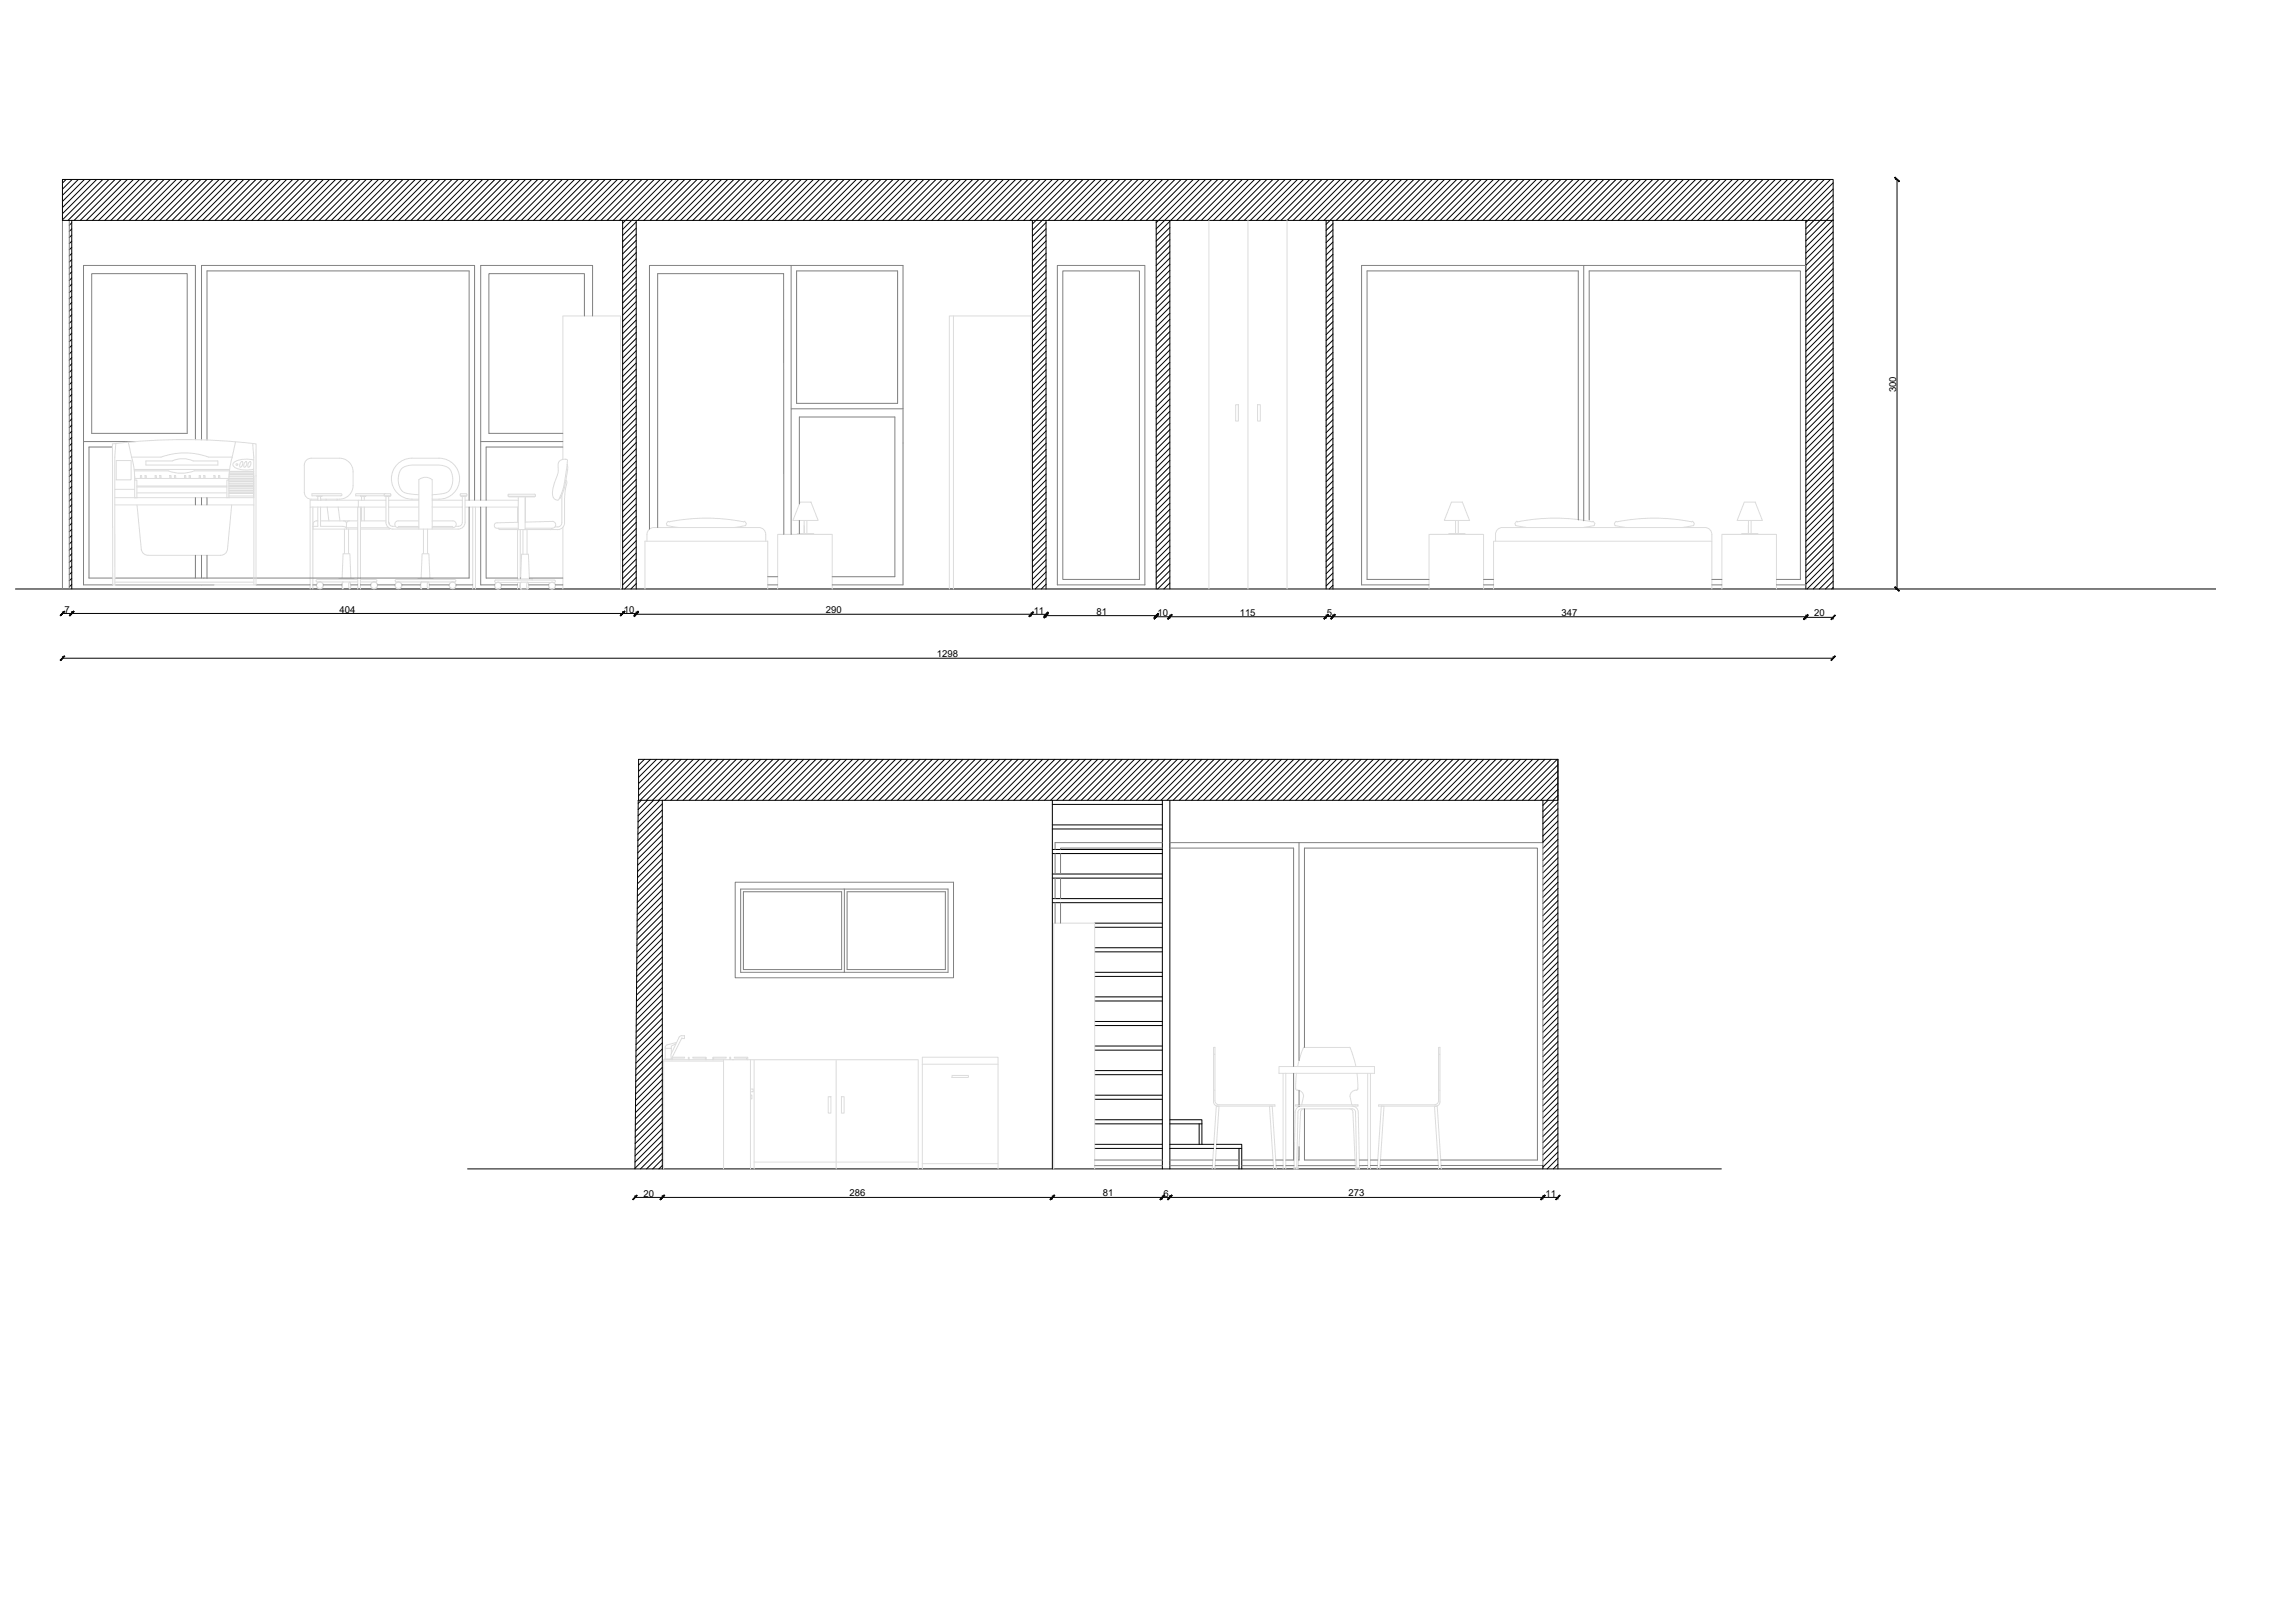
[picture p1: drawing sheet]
<svg xmlns="http://www.w3.org/2000/svg" width="841mm" height="594mm" viewBox="0 0 841 594" stroke-linecap="round" stroke-linejoin="round" font-family="sans-serif">
<defs><g id="words">
<g font-size="3.5">
<text x="694.8" y="143.6" transform="rotate(-90 694.8 143.6)">300</text>
<text x="23.6" y="224.4">7</text>
<text x="124.4" y="224.4">404</text>
<text x="228.6" y="224.4">10</text>
<text x="302.6" y="224.6">290</text>
<text x="378.8" y="224.7">11</text>
<text x="401.8" y="225.1">81</text>
<text x="424.2" y="225.6">10</text>
<text x="454.3" y="225.5">115</text>
<text x="486.2" y="225.5">5</text>
<text x="572.2" y="225.6">347</text>
<text x="664.9" y="225.8">20</text>
<text x="343.3" y="240.7">1298</text>
<text x="235.8" y="438.5">20</text>
<text x="311.3" y="438.2">286</text>
<text x="404.1" y="438.2">81</text>
<text x="426.4" y="438.5">6</text>
<text x="494.2" y="438.2">273</text>
<text x="566.3" y="438.5">11</text>
</g>
</g></defs>
<!-- layer: A-WALL-FULL-INTR -->
<g fill="none" stroke="#000" stroke-width=".37">
<path d="M24.2 65.7l-1.3 1.4M26.5 65.7l-3.6 3.6M28.7 65.7l-5.8 5.8M30.9 65.7l-8 8.1M33.2 65.7l-10.3 10.3M35.4 65.7l-12.5 12.6M37.7 65.7l-14.8 14.8M39.9 65.7l-15 15M42.2 65.7l-15 15M44.4 65.7l-15 15M46.7 65.7l-15 15M48.9 65.7l-15 15"/>
<path d="M51.2 65.7l-15.1 15M53.4 65.7l-15 15M55.6 65.7l-15 15M57.9 65.7l-15 15M60.1 65.7l-15 15M62.4 65.7l-15 15M64.6 65.7l-15 15M66.9 65.7l-15 15M69.1 65.7l-15 15M71.4 65.7l-15 15M73.6 65.7l-15 15M75.8 65.7l-15 15"/>
<path d="M78.1 65.7l-15 15M80.3 65.7l-15 15M82.6 65.7l-15 15M84.8 65.7l-15 15M87.1 65.7l-15 15M89.3 65.7l-15 15M91.6 65.7l-15 15M93.8 65.7l-15 15M96 65.7l-14.9 15M98.3 65.7l-15 15M100.5 65.7l-15 15M102.8 65.7l-15 15"/>
<path d="M105 65.7l-15 15M107.3 65.7l-15 15M109.5 65.7l-15 15M111.8 65.7l-15 15M114 65.7l-15 15M116.3 65.7l-15 15M118.5 65.7l-15 15M120.7 65.7l-14.9 15M123 65.7l-15 15M125.2 65.7l-15 15M127.5 65.7l-15 15M129.7 65.7l-15 15"/>
<path d="M132 65.7l-15 15M134.2 65.7l-15 15M136.5 65.7l-15 15M138.7 65.7l-15 15M141 65.7l-15 15M143.2 65.7l-15 15M145.4 65.7l-15 15M147.7 65.7l-15 15M149.9 65.7l-15 15M152.2 65.7l-15 15M154.4 65.7l-15 15M156.7 65.7l-15 15"/>
<path d="M158.9 65.7l-15 15M161.2 65.7l-15 15M163.4 65.7l-15 15M165.6 65.7l-15 15M167.9 65.7l-15 15M170.1 65.7l-15 15M172.4 65.7l-15 15M174.6 65.7l-15 15M176.9 65.7l-15 15M179.1 65.7l-15 15M181.4 65.7l-15 15M183.6 65.7l-15 15"/>
<path d="M185.9 65.7l-15 15M188.1 65.7l-15 15M190.3 65.7l-15 15M192.6 65.7l-15 15M194.8 65.7l-15 15M197.1 65.7l-15 15M199.3 65.7l-15 15M201.6 65.7l-15 15M203.8 65.7l-15 15M206.1 65.7l-15 15M208.3 65.7l-15 15M210.5 65.7l-14.9 15"/>
<path d="M212.8 65.7l-15 15M215 65.7l-15 15M217.3 65.7l-15 15M219.5 65.7l-15 15M221.8 65.7l-15 15M224 65.7l-15 15M226.3 65.7l-15 15M228.5 65.7l-15 15M230.8 65.7l-15 15M233 65.7l-15 15M235.2 65.7l-15 15M237.5 65.7l-15 15"/>
<path d="M239.7 65.7l-15 15M242 65.7l-15 15M244.2 65.7l-16 16.1M246.5 65.7l-18.3 18.3M248.7 65.7l-15 15M251 65.7l-15 15M253.2 65.7l-15 15M255.5 65.7l-15.1 15M257.7 65.7l-15 15M259.9 65.7l-15 15M262.2 65.7l-15 15M264.4 65.7l-15 15"/>
<path d="M266.7 65.7l-15 15M268.9 65.7l-15 15M271.2 65.7l-15 15M273.4 65.7l-15 15M275.7 65.7l-15 15M277.9 65.7l-15 15M280.1 65.7l-15 15M282.4 65.7l-15 15M284.6 65.7l-15 15M286.9 65.7l-15 15M289.1 65.7l-15 15M291.4 65.7l-15 15"/>
<path d="M293.6 65.7l-15 15M295.9 65.7l-15 15M298.1 65.7l-15 15M300.3 65.7l-14.9 15M302.6 65.7l-15 15M304.8 65.7l-15 15M307.1 65.7l-15 15M309.3 65.7l-15 15M311.6 65.7l-15 15M313.8 65.7l-15 15M316.1 65.7l-15 15M318.3 65.7l-15 15"/>
<path d="M320.6 65.7l-15 15M322.8 65.7l-15 15M325 65.7l-14.9 15M327.3 65.7l-15 15M329.5 65.7l-15 15M331.8 65.7l-15 15M334 65.7l-15 15M336.3 65.7l-15 15M338.5 65.7l-15 15M340.8 65.7l-15 15M343 65.7l-15 15M345.3 65.7l-15 15"/>
<path d="M347.5 65.7l-15 15M349.7 65.7l-15 15M352 65.7l-15 15M354.2 65.7l-15 15M356.5 65.7l-15 15M358.7 65.7l-15 15M361 65.7l-15 15M363.2 65.7l-15 15M365.5 65.7l-15 15M367.7 65.7l-15 15M369.9 65.7l-15 15M372.2 65.7l-15 15"/>
<path d="M374.4 65.7l-15 15M376.7 65.7l-15 15M378.9 65.7l-15 15M381.2 65.7l-15 15M383.4 65.7l-15 15M385.7 65.7l-15 15M387.9 65.7l-15 15M390.2 65.7l-15 15M392.4 65.7l-15 15M394.6 65.7l-16.3 16.3M396.9 65.7l-18.6 18.6M399.1 65.7l-15 15"/>
<path d="M401.4 65.7l-15 15M403.6 65.7l-15 15M405.9 65.7l-15 15M408.1 65.7l-15 15M410.4 65.7l-15 15M412.6 65.7l-15 15M414.8 65.7l-14.9 15M417.1 65.7l-15 15M419.3 65.7l-15 15M421.6 65.7l-15 15M423.8 65.7l-15 15M426.1 65.7l-15 15"/>
<path d="M428.3 65.7l-15 15M430.6 65.7l-15 15M432.8 65.7l-15 15M435.1 65.7l-15 15M437.3 65.7l-15 15M439.6 65.7l-15.9 15.9M441.8 65.7l-18.1 18.1M444 65.7l-15 15M446.3 65.7l-15 15M448.5 65.7l-15 15M450.8 65.7l-15 15M453 65.7l-15 15"/>
<path d="M455.3 65.7l-15 15M457.5 65.7l-15 15M459.8 65.7l-15.1 15M462 65.7l-15 15M464.2 65.7l-15 15M466.5 65.7l-15 15M468.7 65.7l-15 15M471 65.7l-15 15M473.2 65.7l-15 15M475.5 65.7l-15 15M477.7 65.7l-15 15M480 65.7l-15 15"/>
<path d="M482.2 65.7l-15 15M484.4 65.7l-15 15M486.7 65.7l-15 15M488.9 65.7l-15 15M491.2 65.7l-15 15M493.4 65.7l-15 15M495.7 65.7l-15 15M497.9 65.7l-15 15M500.2 65.7l-15 15M502.4 65.7l-16.4 16.5M504.6 65.7l-14.9 15M506.9 65.7l-15 15"/>
<path d="M509.1 65.7l-15 15M511.4 65.7l-15 15M513.6 65.7l-15 15M515.9 65.7l-15 15M518.1 65.7l-15 15M520.4 65.7l-15 15M522.6 65.7l-15 15M524.9 65.7l-15 15M527.1 65.7l-15 15M529.4 65.7l-15 15M531.6 65.7l-15 15M533.8 65.7l-15 15"/>
<path d="M536.1 65.7l-15 15M538.3 65.7l-15 15M540.6 65.7l-15 15M542.8 65.7l-15 15M545.1 65.7l-15 15M547.3 65.7l-15 15M549.6 65.7l-15 15M551.8 65.7l-15 15M554 65.7l-15 15M556.3 65.7l-15 15M558.5 65.7l-15 15M560.8 65.7l-15 15"/>
<path d="M563 65.7l-15 15M565.3 65.7l-15 15M567.5 65.7l-15 15M569.8 65.7l-15 15M572 65.7l-15 15M574.2 65.7l-15 15M576.5 65.7l-15 15M578.7 65.7l-15 15M581 65.7l-15 15M583.2 65.7l-15 15M585.5 65.7l-15 15M587.7 65.7l-15 15"/>
<path d="M590 65.7l-15 15M592.2 65.7l-15 15M594.5 65.7l-15 15M596.7 65.7l-15 15M598.9 65.7l-15 15M601.2 65.7l-15 15M603.4 65.7l-15 15M605.7 65.7l-15 15M607.9 65.7l-15 15M610.2 65.7l-15 15M612.4 65.7l-15 15M614.7 65.7l-15 15"/>
<path d="M616.9 65.7l-15 15M619.1 65.7l-14.9 15M621.4 65.7l-15 15M623.6 65.7l-15 15M625.9 65.7l-15 15M628.1 65.7l-15 15M630.4 65.7l-15 15M632.6 65.7l-15 15M634.9 65.7l-15 15M637.1 65.7l-15 15M639.4 65.7l-15 15M641.6 65.7l-15 15"/>
<path d="M643.9 65.7l-15.1 15M646.1 65.7l-15 15M648.3 65.7l-15 15M650.6 65.7l-15 15M652.8 65.7l-15 15M655.1 65.7l-15 15M657.3 65.7l-15 15M659.6 65.7l-15 15M661.8 65.7l-15 15M664.1 65.7l-15.1 15M666.3 65.7l-15 15M668.5 65.7l-15 15"/>
<path d="M670.8 65.7l-15 15M671.8 78.2l-10 10M671.8 76l-10 10M671.8 73.7l-10 10M671.8 71.5l-10 10M671.8 67l-13.8 13.7M671.8 69.2l-11.5 11.5M26.3 99.6l-.9 .9M26.3 97.3l-.9 .9M26.3 95.1l-.9 .9M26.3 92.8l-.9 .9M26.3 90.6l-.9 .9"/>
<path d="M26.3 88.3l-.9 .9M26.3 86.1l-.9 .9M26.3 83.8l-.9 1M26.3 81.6l-.9 .9M26.3 80.7v135M228.2 80.7v135M233.1 99.3l-4.9 4.9M233.1 97l-4.9 5M233.1 94.8l-4.9 4.9M233.1 92.5l-4.9 5M233.1 90.3l-4.9 5M233.1 88l-4.9 5"/>
<path d="M233.1 85.8l-4.9 5M233.1 83.6l-4.9 4.9M233.1 81.3l-4.9 5M233.1 80.7v135M378.3 80.7v135M383.3 99.5l-5 5M383.3 97.2l-5 5.1M383.3 95l-5 5M383.3 92.8l-5 5M383.3 90.5l-5 5M383.3 88.3l-5 5M383.3 86l-5 5"/>
<path d="M383.3 83.8l-5 5M383.3 81.5l-5 5M383.3 80.7v135M423.7 80.7v135M428.7 99l-5 5M428.7 96.8l-5 5M428.7 94.5l-5 5M428.7 92.3l-5 5M428.7 90l-5 5M428.7 87.8l-5 5M428.7 85.6l-5 5M428.7 83.3l-5 5"/>
<path d="M428.7 81.1l-5 5M428.7 80.7v135M486 80.7v135M488.5 99.9l-2.5 2.5M488.5 97.6l-2.5 2.5M488.5 95.4l-2.5 2.5M488.5 93.1l-2.5 2.5M488.5 90.9l-2.5 2.5M488.5 88.6l-2.5 2.6M488.5 86.4l-2.5 2.5M488.5 84.2l-2.5 2.5M488.5 81.9l-2.5 2.5"/>
<path d="M488.5 80.7v135M671.8 98.4l-10 10M671.8 96.2l-10 10M671.8 93.9l-10 10M671.8 91.7l-10 10M671.8 89.4l-10 10M671.8 87.2l-10 10M671.8 84.9l-10 10.1M671.8 82.7l-10 10M671.8 80.5l-10 10M26.3 119.8l-.9 .9M26.3 117.5l-.9 .9"/>
<path d="M26.3 115.3l-.9 .9M26.3 113l-.9 .9M26.3 110.8l-.9 .9M26.3 108.5l-.9 .9M26.3 106.3l-.9 .9M26.3 104.1l-.9 .9M26.3 101.8l-.9 .9M233.1 119.5l-4.9 4.9M233.1 117.2l-4.9 5M233.1 115l-4.9 4.9M233.1 112.7l-4.9 5M233.1 110.5l-4.9 5"/>
<path d="M233.1 108.2l-4.9 5M233.1 106l-4.9 5M233.1 103.8l-4.9 4.9M233.1 101.5l-4.9 5M383.3 119.7l-5 5M383.3 117.5l-5 5M383.3 115.2l-5 5M383.3 113l-5 5M383.3 110.7l-5 5M383.3 108.5l-5 5M383.3 106.2l-5 5M383.3 104l-5 5"/>
<path d="M383.3 101.7l-5 5M428.7 119.2l-5 5M428.7 117l-5 5M428.7 114.7l-5 5M428.7 112.5l-5 5M428.7 110.2l-5 5M428.7 108l-5 5M428.7 105.8l-5 5M428.7 103.5l-5 5M428.7 101.3l-5 5M488.5 117.8l-2.5 2.5M488.5 115.6l-2.5 2.5"/>
<path d="M488.5 113.3l-2.5 2.5M488.5 111.1l-2.5 2.5M488.5 108.9l-2.5 2.5M488.5 106.6l-2.5 2.5M488.5 104.4l-2.5 2.5M488.5 102.1l-2.5 2.5M671.8 118.6l-10 10M671.8 116.4l-10 10M671.8 114.1l-10 10M671.8 111.9l-10 10M671.8 109.7l-10 9.9M671.8 107.4l-10 10"/>
<path d="M671.8 105.2l-10 10M671.8 102.9l-10 10M671.8 100.7l-10 10M26.3 140l-.9 .9M26.3 137.7l-.9 .9M26.3 135.5l-.9 .9M26.3 133.2l-.9 1M26.3 131l-.9 .9M26.3 128.8l-.9 .9M26.3 126.5l-.9 .9M26.3 124.3l-.9 .9M26.3 122l-.9 .9"/>
<path d="M233.1 139.7l-4.9 4.9M233.1 137.4l-4.9 5M233.1 135.2l-4.9 5M233.1 132.9l-4.9 5M233.1 130.7l-4.9 5M233.1 128.4l-4.9 5M233.1 126.2l-4.9 5M233.1 124l-4.9 4.9M233.1 121.7l-4.9 5M383.3 139.9l-5 5M383.3 137.7l-5 5M383.3 135.4l-5 5"/>
<path d="M383.3 133.2l-5 5M383.3 130.9l-5 5M383.3 128.7l-5 5M383.3 126.4l-5 5M383.3 124.2l-5 5M383.3 121.9l-5 5M428.7 139.4l-5 5M428.7 137.2l-5 5M428.7 134.9l-5 5.1M428.7 132.7l-5 5M428.7 130.5l-5 5M428.7 128.2l-5 5"/>
<path d="M428.7 126l-5 5M428.7 123.7l-5 5M428.7 121.5l-5 5M488.5 138l-2.5 2.5M488.5 135.8l-2.5 2.5M488.5 133.5l-2.5 2.5M488.5 131.3l-2.5 2.5M488.5 129.1l-2.5 2.5M488.5 126.8l-2.5 2.5M488.5 124.6l-2.5 2.5M488.5 122.3l-2.5 2.5M488.5 120.1l-2.5 2.5"/>
<path d="M671.8 138.8l-10 10M671.8 136.6l-10 10M671.8 134.3l-10 10M671.8 132.1l-10 10M671.8 129.9l-10 10M671.8 127.6l-10 10M671.8 125.4l-10 10M671.8 123.1l-10 10M671.8 120.9l-10 10M26.3 157.9l-.9 .9M26.3 155.7l-.9 .9M26.3 153.4l-.9 1"/>
<path d="M26.3 151.2l-.9 .9M26.3 149l-.9 .9M26.3 146.7l-.9 .9M26.3 144.5l-.9 .9M26.3 142.2l-.9 .9M233.1 159.9l-4.9 5M233.1 157.6l-4.9 5M233.1 155.4l-4.9 5M233.1 153.1l-4.9 5M233.1 150.9l-4.9 5M233.1 148.7l-4.9 4.9M233.1 146.4l-4.9 5"/>
<path d="M233.1 144.2l-4.9 4.9M233.1 141.9l-4.9 5M383.3 157.9l-5 5M383.3 155.6l-5 5M383.3 153.4l-5 5M383.3 151.1l-5 5M383.3 148.9l-5 5M383.3 146.6l-5 5M383.3 144.4l-5 5M383.3 142.1l-5 5.1M428.7 159.6l-5 5M428.7 157.4l-5 5"/>
<path d="M428.7 155.1l-5 5.1M428.7 152.9l-5 5M428.7 150.7l-5 5M428.7 148.4l-5 5M428.7 146.2l-5 5M428.7 143.9l-5 5M428.7 141.7l-5 5M488.5 158.2l-2.5 2.5M488.5 156l-2.5 2.5M488.5 153.8l-2.5 2.4M488.5 151.5l-2.5 2.5M488.5 149.3l-2.5 2.5"/>
<path d="M488.5 147l-2.5 2.5M488.5 144.8l-2.5 2.5M488.5 142.5l-2.5 2.5M488.5 140.3l-2.5 2.5M671.8 159l-10 10M671.8 156.8l-10 10M671.8 154.5l-10 10M671.8 152.3l-10 10M671.8 150.1l-10 10M671.8 147.8l-10 10M671.8 145.6l-10 10M671.8 143.3l-10 10"/>
<path d="M671.8 141.1l-10 10M26.3 178.1l-.9 .9M26.3 175.9l-.9 .9M26.3 173.7l-.9 .9M26.3 171.4l-.9 .9M26.3 169.2l-.9 .9M26.3 166.9l-.9 .9M26.3 164.7l-.9 .9M26.3 162.4l-.9 .9M26.3 160.2l-.9 .9M233.1 177.8l-4.9 5M233.1 175.6l-4.9 5"/>
<path d="M233.1 173.4l-4.9 4.9M233.1 171.1l-4.9 5M233.1 168.9l-4.9 4.9M233.1 166.6l-4.9 5M233.1 164.4l-4.9 4.9M233.1 162.1l-4.9 5M383.3 178.1l-5 5M383.3 175.8l-5 5M383.3 173.6l-5 5M383.3 171.3l-5 5M383.3 169.1l-5 5M383.3 166.8l-5 5"/>
<path d="M383.3 164.6l-5 5M383.3 162.4l-5 5M383.3 160.1l-5 5M428.7 179.8l-5 5M428.7 177.6l-5 5M428.7 175.4l-5 5M428.7 173.1l-5 5M428.7 170.9l-5 5M428.7 168.6l-5 5M428.7 166.4l-5 5M428.7 164.1l-5 5M428.7 161.9l-5 5"/>
<path d="M488.5 178.5l-2.5 2.5M488.5 176.2l-2.5 2.5M488.5 174l-2.5 2.5M488.5 171.7l-2.5 2.5M488.5 169.5l-2.5 2.5M488.5 167.2l-2.5 2.5M488.5 165l-2.5 2.5M488.5 162.7l-2.5 2.5M488.5 160.5l-2.5 2.5M671.8 179.2l-10 10M671.8 177l-10 10M671.8 174.7l-10 10"/>
<path d="M671.8 172.5l-10 10M671.8 170.3l-10 10M671.8 168l-10 10M671.8 165.8l-10 10M671.8 163.5l-10 10M671.8 161.3l-10 10M26.3 198.3l-.9 1M26.3 196.1l-.9 .9M26.3 193.9l-.9 .9M26.3 191.6l-.9 .9M26.3 189.4l-.9 .9M26.3 187.1l-.9 .9"/>
<path d="M26.3 184.9l-.9 .9M26.3 182.6l-.9 .9M26.3 180.4l-.9 .9M233.1 198l-4.9 5M233.1 195.8l-4.9 5M233.1 193.6l-4.9 4.9M233.1 191.3l-4.9 5M233.1 189.1l-4.9 4.9M233.1 186.8l-4.9 5M233.1 184.6l-4.9 4.9M233.1 182.3l-4.9 5M233.1 180.1l-4.9 5"/>
<path d="M383.3 198.3l-5 5M383.3 196l-5 5M383.3 193.8l-5 5M383.3 191.5l-5 5.1M383.3 189.3l-5 5M383.3 187l-5 5.1M383.3 184.8l-5 5M383.3 182.6l-5 5M383.3 180.3l-5 5M428.7 197.8l-5 5M428.7 195.6l-5 5M428.7 193.3l-5 5"/>
<path d="M428.7 191.1l-5 5M428.7 188.8l-5 5M428.7 186.6l-5 5M428.7 184.3l-5 5M428.7 182.1l-5 5M488.5 198.7l-2.5 2.5M488.5 196.4l-2.5 2.5M488.5 194.2l-2.5 2.5M488.5 191.9l-2.5 2.5M488.5 189.7l-2.5 2.5M488.5 187.4l-2.5 2.5M488.5 185.2l-2.5 2.5"/>
<path d="M488.5 182.9l-2.5 2.5M488.5 180.7l-2.5 2.5M671.8 199.4l-10 10.1M671.8 197.2l-10 10M671.8 195l-10 10M671.8 192.7l-10 10M671.8 190.5l-10 10M671.8 188.2l-10 10M671.8 186l-10 10M671.8 183.7l-10 10M671.8 181.5l-10 10M26.3 214.1l-.9 .9"/>
<path d="M26.3 211.8l-.9 .9M26.3 209.6l-.9 .9M26.3 207.3l-.9 .9M26.3 205.1l-.9 .9M26.3 202.8l-.9 .9M26.3 200.6l-.9 .9M233.1 213.8l-1.9 1.9M233.1 211.5l-4.2 4.2M233.1 209.3l-4.9 4.9M233.1 207l-4.9 5M233.1 204.8l-4.9 5M233.1 202.5l-4.9 5"/>
<path d="M233.1 200.3l-4.9 5M383.3 214l-1.7 1.7M383.3 211.7l-3.9 4M383.3 209.5l-5 5M383.3 207.2l-5 5.1M383.3 205l-5 5M383.3 202.8l-5 5M383.3 200.5l-5 5M428.7 213.5l-2.2 2.2M428.7 211.3l-4.5 4.4M428.7 209l-5 5M428.7 206.8l-5 5"/>
<path d="M428.7 204.5l-5 5M428.7 202.3l-5 5M428.7 200.1l-5 4.9M488.5 214.4l-1.4 1.3M488.5 212.1l-2.5 2.5M488.5 209.9l-2.5 2.5M488.5 207.6l-2.5 2.5M488.5 205.4l-2.5 2.5M488.5 203.1l-2.5 2.5M488.5 200.9l-2.5 2.5M671.8 215.2l-.6 .5M671.8 212.9l-2.8 2.8"/>
<path d="M671.8 210.7l-5.1 5M671.8 208.4l-7.3 7.3M671.8 206.2l-9.6 9.5M671.8 203.9l-10 10M671.8 201.7l-10 10M236.1 278.1l-2.1 2.1M238.4 278.1l-4.4 4.4M240.6 278.1l-6.6 6.6M242.9 278.1l-8.9 8.9M245.1 278.1l-11.1 11.1M247.4 278.1l-13.4 13.4M249.6 278.1l-15 15"/>
<path d="M251.8 278.1l-15 15M254.1 278.1l-15 15M256.3 278.1l-15 15M258.6 278.1l-15 15M260.8 278.1l-15 15M263.1 278.1l-15 15M265.3 278.1l-15 15M267.6 278.1l-15 15M269.8 278.1l-15 15M272 278.1l-14.9 15M274.3 278.1l-15 15M276.5 278.1l-15 15"/>
<path d="M278.8 278.1l-15 15M281 278.1l-15 15M283.3 278.1l-15 15M285.5 278.1l-15 15M287.8 278.1l-15 15M290 278.1l-15 15M292.3 278.1l-15 15M294.5 278.1l-15 15M296.7 278.1l-15 15M299 278.1l-15 15M301.2 278.1l-15 15M303.5 278.1l-15 15"/>
<path d="M305.7 278.1l-15 15M308 278.1l-15 15M310.2 278.1l-15 15M312.5 278.1l-15 15M314.7 278.1l-15 15M317 278.1l-15.1 15M319.2 278.1l-15 15M321.4 278.1l-15 15M323.7 278.1l-15 15M325.9 278.1l-15 15M328.2 278.1l-15 15M330.4 278.1l-15 15"/>
<path d="M332.7 278.1l-15 15M334.9 278.1l-15 15M337.2 278.1l-15 15M339.4 278.1l-15 15M341.6 278.1l-15 15M343.9 278.1l-15 15M346.1 278.1l-15 15M348.4 278.1l-15 15M350.6 278.1l-15 15M352.9 278.1l-15 15M355.1 278.1l-15 15M357.4 278.1l-15 15"/>
<path d="M359.6 278.1l-15 15M361.8 278.1l-14.9 15M364.1 278.1l-15 15M366.3 278.1l-15 15M368.6 278.1l-15 15M370.8 278.1l-15 15M373.1 278.1l-15 15M375.3 278.1l-15 15M377.6 278.1l-15 15M379.8 278.1l-15 15M382.1 278.1l-15 15M384.3 278.1l-15 15"/>
<path d="M386.5 278.1l-15 15M388.8 278.1l-15 15M391 278.1l-15 15M393.3 278.1l-15 15M395.5 278.1l-15 15M397.8 278.1l-15 15M400 278.1l-15 15M402.3 278.1l-15 15M404.5 278.1l-15 15M406.8 278.1l-15 15M409 278.1l-15 15M411.2 278.1l-15 15"/>
<path d="M413.5 278.1l-15 15M415.7 278.1l-15 15M418 278.1l-15 15M420.2 278.1l-15 15M422.5 278.1l-15 15M424.7 278.1l-15 15M427 278.1l-15 15M429.2 278.1l-15 15M431.4 278.1l-15 15M433.7 278.1l-15 15M435.9 278.1l-15 15M438.2 278.1l-15 15"/>
<path d="M440.4 278.1l-15 15M442.7 278.1l-15 15M444.9 278.1l-15 15M447.2 278.1l-15 15M449.4 278.1l-15 15M451.7 278.1l-15 15M453.9 278.1l-15 15M456.1 278.1l-15 15M458.4 278.1l-15 15M460.6 278.1l-15 15M462.9 278.1l-15 15M465.1 278.1l-15 15"/>
<path d="M467.4 278.1l-15 15M469.6 278.1l-15 15M471.9 278.1l-15 15M474.1 278.1l-15 15M476.3 278.1l-14.9 15M478.6 278.1l-15 15M480.8 278.1l-15 15M483.1 278.1l-15 15M485.3 278.1l-15 15M487.6 278.1l-15 15M489.8 278.1l-15 15M492.1 278.1l-15 15"/>
<path d="M494.3 278.1l-15 15M496.6 278.1l-15 15M498.8 278.1l-15 15M501.1 278.1l-15.1 15M503.3 278.1l-15 15M505.5 278.1l-15 15M507.8 278.1l-15 15M510 278.1l-15 15M512.3 278.1l-15 15M514.5 278.1l-15 15M516.8 278.1l-15 15M519 278.1l-15 15"/>
<path d="M521.3 278.1l-15.1 15M523.5 278.1l-15 15M525.7 278.1l-15 15M528 278.1l-15 15M530.2 278.1l-15 15M532.5 278.1l-15 15M534.7 278.1l-15 15M537 278.1l-15 15M539.2 278.1l-15 15M541.5 278.1l-15 15M543.7 278.1l-15 15M545.9 278.1l-15 15"/>
<path d="M548.2 278.1l-15 15M550.4 278.1l-15 15M552.7 278.1l-15 15M554.9 278.1l-15 15M557.2 278.1l-15 15M559.4 278.1l-15 15M561.7 278.1l-15 15M563.9 278.1l-15 15M566.1 278.1l-14.9 15M568.4 278.1l-15 15M570.6 278.1l-15 15M235 293.1l-1.1 1.2"/>
<path d="M237.3 293.1l-3.4 3.4M239.5 293.1l-5.7 5.7M241.7 293.1l-7.9 8M242.7 298.9l-9 9M242.7 296.6l-8.9 9M242.7 294.4l-8.9 8.9M426 293.1v135M428.7 293.1v135M567.3 293.1l-1.9 1.9M569.5 293.1l-4.1 4.1M570.9 289.1l-4 4M570.9 286.8l-6.3 6.3"/>
<path d="M570.9 282.3l-10.8 10.8M570.9 280.1l-13 13M570.9 284.6l-8.5 8.5M570.9 291.3l-1.8 1.8M570.9 298.5l-5.5 5.5M570.9 296.2l-5.5 5.5M570.9 294l-5.5 5.5M242.7 319.1l-9.1 9.1M242.7 316.9l-9.1 9.1M242.7 314.6l-9.1 9.1M242.7 312.4l-9.1 9M242.7 310.1l-9 9.1"/>
<path d="M242.7 307.9l-9 9M242.7 305.6l-9 9M242.7 303.4l-9 9M242.7 301.1l-9 9M570.9 318.7l-5.5 5.5M570.9 316.4l-5.5 5.5M570.9 314.2l-5.5 5.5M570.9 311.9l-5.5 5.5M570.9 309.7l-5.5 5.5M570.9 307.5l-5.5 5.5M570.9 305.2l-5.5 5.5M570.9 303l-5.5 5.5"/>
<path d="M570.9 300.7l-5.5 5.5M242.7 339.3l-9.3 9.3M242.7 337.1l-9.3 9.3M242.7 334.8l-9.3 9.3M242.7 332.6l-9.2 9.2M242.7 330.3l-9.2 9.3M242.7 328.1l-9.2 9.2M242.7 325.8l-9.2 9.2M242.7 323.6l-9.2 9.2M242.7 321.3l-9.2 9.2M570.9 338.9l-5.5 5.5M570.9 336.6l-5.5 5.5"/>
<path d="M570.9 334.4l-5.5 5.5M570.9 332.1l-5.5 5.5M570.9 329.9l-5.5 5.5M570.9 327.7l-5.5 5.5M570.9 325.4l-5.5 5.5M570.9 323.2l-5.5 5.5M570.9 320.9l-5.5 5.5M242.7 359.5l-9.5 9.5M242.7 357.3l-9.5 9.5M242.7 355l-9.5 9.5M242.7 352.8l-9.4 9.4M242.7 350.5l-9.4 9.5"/>
<path d="M242.7 348.3l-9.4 9.4M242.7 346l-9.4 9.4M242.7 343.8l-9.4 9.4M242.7 341.6l-9.3 9.3M570.9 359.1l-5.5 5.5M570.9 356.8l-5.5 5.5M570.9 354.6l-5.5 5.5M570.9 352.4l-5.5 5.5M570.9 350.1l-5.5 5.5M570.9 347.9l-5.5 5.5M570.9 345.6l-5.5 5.5M570.9 343.4l-5.5 5.5"/>
<path d="M570.9 341.1l-5.5 5.5M242.7 379.7l-9.7 9.7M242.7 377.5l-9.7 9.6M242.7 375.2l-9.6 9.7M242.7 373l-9.6 9.6M242.7 370.7l-9.6 9.6M242.7 368.5l-9.6 9.6M242.7 366.2l-9.6 9.6M242.7 364l-9.5 9.5M242.7 361.8l-9.5 9.5M570.9 379.3l-5.5 5.5M570.9 377l-5.5 5.6"/>
<path d="M570.9 374.8l-5.5 5.5M570.9 372.6l-5.5 5.5M570.9 370.3l-5.5 5.5M570.9 368.1l-5.5 5.5M570.9 365.8l-5.5 5.5M570.9 363.6l-5.5 5.5M570.9 361.3l-5.5 5.5M242.7 399.9l-9.9 9.9M242.7 397.7l-9.8 9.8M242.7 395.4l-9.8 9.9M242.7 393.2l-9.8 9.8M242.7 390.9l-9.8 9.8"/>
<path d="M242.7 388.7l-9.8 9.8M242.7 386.4l-9.7 9.8M242.7 384.2l-9.7 9.7M242.7 382l-9.7 9.7M570.9 399.5l-5.5 5.5M570.9 397.3l-5.5 5.5M570.9 395l-5.5 5.5M570.9 392.8l-5.5 5.5M570.9 390.5l-5.5 5.5M570.9 388.3l-5.5 5.5M570.9 386l-5.5 5.5M570.9 383.8l-5.5 5.5"/>
<path d="M570.9 381.5l-5.5 5.5M242.7 417.9l-10 10M242.7 415.6l-10 10M242.7 413.4l-10 10M242.7 411.1l-10 10M242.7 408.9l-9.9 10M242.7 406.7l-9.9 9.9M242.7 404.4l-9.9 9.9M242.7 402.2l-9.9 9.9M570.9 419.7l-5.5 5.5M570.9 417.5l-5.5 5.5M570.9 415.2l-5.5 5.5"/>
<path d="M570.9 413l-5.5 5.5M570.9 410.7l-5.5 5.5M570.9 408.5l-5.5 5.5M570.9 406.2l-5.5 5.5M570.9 404l-5.5 5.5M570.9 401.7l-5.5 5.5M242.7 426.9l-1.2 1.2M242.7 424.6l-3.5 3.5M242.7 422.4l-5.7 5.7M242.7 420.1l-8 8M570.9 426.4l-1.7 1.7M570.9 424.2l-3.9 3.9"/>
<path d="M570.9 422l-5.5 5.4"/>
</g>
<!-- layer: A-FLOOR-LEVL -->
<g fill="none" stroke="#000" stroke-width=".37">
<path d="M22.9 65.7h648.9v15h-648.9zM5.6 215.7h806.4M233.9 293.1h337v-15h-336.9v15M385.6 294.6h40.4M385.6 311.1h40.4M385.6 302.1h40.4M385.6 312.6h40.4M385.6 303.6h40.4M385.6 329.1h40.4M385.6 320.1h40.4M385.6 330.6h40.4M385.6 321.6h40.4"/>
<path d="M401.1 338.1h24.9M401.1 339.6h24.9M401.1 356.1h24.9M401.1 347.1h24.9M401.1 357.6h24.9M401.1 348.6h24.9M401.1 374.1h24.9M401.1 365.1h24.9M401.1 375.6h24.9M401.1 366.6h24.9M401.1 392.1h24.9M401.1 383.1h24.9"/>
<path d="M401.1 393.6h24.9M401.1 384.6h24.9M401.1 419.1h24.9M401.1 410.1h24.9M401.1 401.1h24.9M401.1 411.6h24.9M401.1 402.6h24.9M428.7 410.1h11.8v9M428.7 419.1h16.1M428.7 411.6h11.8M439.4 411.6v7.5M445.8 419.1h9.2v9"/>
<path d="M171.3 428.1h459.5M401.1 420.6h24.9M428.7 420.6h16M445.7 420.6h9.3M454 420.6v7.5"/>
</g>
<!-- layer: A-GLAZ-FULL -->
<g fill="none" stroke="#808080" stroke-width=".37">
<path d="M22.9 80.7v135M25.4 80.7v135M289.9 97.2v98.5M291.9 99.2h37v48.5h-37zM387.5 97.2h32.1v117h-32.1zM389.5 99.2h28.1v113h-28.1zM580.4 97.2v93.5M661.8 97.2h-162.8v117h24.7M33.6 100.2h35v58.5h-35zM214.2 115.7v-15.5h-35v58.5h27.1M217.2 115.7v-18.5h-41v86M289.9 149.7h41"/>
<path d="M30.6 161.7h19.1M41.2 163.7h-8.6v48h8.7M71.6 161v-63.8h-41v117h10.7M73.9 161.1v-63.9h100v86M75.9 161.2v-62h96v84M176.2 161.7h30.1M206.3 163.7h-28.1v19.5M71.6 182.3v2.6M73.9 182.3v2.6M75.9 182.3v2.6M171.9 185.7v26h-129.6M176.2 185.7v28.5h5.1"/>
<path d="M178.2 185.7v26h11.5M238 193.8v-96.6h92.9v117h-25.9M241 193.2v-93h46.2v95.5M292.9 184.6v-31.9h35v58.5h-22.9M292.9 190.6v4.8M578.4 190.4v-91.2h-77.4v113h22.7M582.4 190.4v-91.2h77.4v113h-8.8M42.3 214.2h36.1M71.6 203.4v8.3M73.9 203.4v8.3M75.9 203.4v8.3M93.8 214.2h19.8"/>
<path d="M114.6 214.2h1.4M118.5 214.2h6.8M128.5 214.2h2.6M132.1 214.2h3.7M138.3 214.2h6.4M147.2 214.2h6.8M157.3 214.2h7.3M167.1 214.2h6.1M183.7 214.2h6M190.7 211.7h.1M193.8 214.2h7.3M194 211.7h12.3"/>
<path d="M203.5 214.2h2.8M281.3 214.2h3.7M281.3 211.2h3.7M543.7 214.2h3.6M543.7 212.2h3.6M627.3 214.2h3.7M627.3 212.2h3.7M651 214.2h10.8M386.6 312.6v7.5M388.6 312.6v7.5M426 310.6h-37.4v.5M426 308.6h-39.4v2.5"/>
<path d="M428.7 308.6h136.7v118.3h-37.3M428.7 310.6h45.4v80M476 308.6v79.8M269.4 323.1h80v35h-80zM271.4 325.6h76v30.5h-76zM272.4 326.6h36v28.5h-36zM309.4 325.6v30.5M310.4 326.6h36v28.5h-36zM386.6 321.6v7.5M386.6 330.6v7.5M388.6 321.6v7.5M388.6 330.6v7.5"/>
<path d="M474.1 393.1v31.8h-2.9M476.1 399.4v5.2M478 383.6v-73h85.4v114.3h-35.4M476.1 405.1v.2M476.1 420v4.9h-.3M478 406.1v18.8h18.6M401.1 426.9h24.9M401.1 424.9h24.9M428.7 426.9h15.6M428.7 424.9h15.7M445.3 426.9h8.7M445.4 424.9h8.6"/>
<path d="M455 426.9h11.6M455 424.9h11.5M467.5 424.9h2.7M467.6 426.9h2.6M471.2 426.9h3M475.7 426.9h20.9M498.1 424.9h3.1M501.2 426.9h-3M502.2 426.9h2.6M502.2 424.9h2.7M505.8 426.9h21.3M505.9 424.9h21.1"/>
</g>
<!-- layer: A-WALL-FULL-EXTR -->
<path d="M661.8 80.7v135M671.8 80.7v135M570.9 278.1v150M233.9 293.1l-1.2 135M242.7 293.1v135M385.6 293.1v135M565.4 293.1v15.5M565.4 426.9v1.2" fill="none" stroke="#000" stroke-width=".37"/>
<!-- layer: A-FURN -->
<g fill="none" stroke="#dcdcdc" stroke-width=".37">
<path d="M443 80.7v135M457.3 80.7v135M471.6 80.7v135M349.4 115.7v100M452.8 148.2h1v6h-1zM460.9 148.2h.9v6h-.9zM42.1 179.2h7.2M42.4 162.4a220.9 220.9 0 0 1 50.2 0M42.4 162.4l-1.2 .2 .1 51.6h52.5v-51.6l-1.2-.2M42.4 162.4l-.3 5v46.8M42.6 168.7h5.5v7h-5.5zM48.2 167.4l1 4.6 .1 3.8h.9v6.5"/>
<path d="M49.2 172h34.9M49.2 172.5l12.4-.1a13.4 13.4 0 0 0 9.6 0l12.9 .1M49.3 174.4v7.9M49.3 175.2h43.7M50.2 178.4h32.9M50.2 178h32.9M51.5 174.2h.4v1h-.4zM53.2 174.2h.4v1h-.4zM53.5 168.8h9.6a9.2 9.2 0 0 1 7.7 0h9v1.5h-26.3zM56.9 174.2h.4v1h-.4zM58.6 174.2h.4v1h-.4zM62.2 174.2h.5v1h-.5z"/>
<path d="M63.9 174.2h.5v1h-.5zM67.6 174.2h.5v1h-.5zM69.3 174.2h.5v1h-.5zM73 174.2h.5v1h-.5zM74.7 174.2h.4v1h-.4zM78.4 174.2h.4v1h-.4zM80.1 174.2h.4v1h-.4zM83.9 175.8h-.8v6.5M83.9 175.8v6.5M83.9 176.1h9.1M83.9 177h9.1M83.9 177.8h9.1"/>
<path d="M83.9 178.7h9.1M83.9 179.6h9.1M83.9 175.5h9.1M83.9 176.4h9.1M83.9 177.3h9.1M83.9 178.1h9.1M83.9 179h9.1M83.9 179.9h9.1M83.9 174.7h9.1M83.9 174.4h9.1M84 173.8h9M84 173.5h9"/>
<path d="M84 172.9h9M84.1 172.6h8.9M85.1 167.4l-.8 3.7-.4 4.7M86.3 161.8l-1.2 5.6h-8.7a25.2 25.2 0 0 0-17.4 0h-10.8l-1.2-5.4M88.3 169.2l.5-.2a1.49 1.49 0 0 1-.7 2.1l-.3-.7zM89.8 169.2l.4-.2a1.49 1.49 0 0 1-.7 2.1l-.2-.7zM91.3 169.2l.4-.2a1.49 1.49 0 0 1-.7 2.1l-.2-.7zM92.6 162.4l.4 5v14.9M93 168.5a8.8 8.8 0 0 0-7.4 1.1 1.22 1.22 0 0 0 1 1.9 10.8 10.8 0 0 0 6.4 .3M93 174.2v40M129.4 172.8a5 5 0 0 0-5-5h-10.4l-1.1 .3-.8 .7-.6 1.5v10l.3 1.1 .7 .9a4.8 4.8 0 0 0 4 .5M129.4 172.8v5a5 5 0 0 1-5 5h-6.9"/>
<path d="M150.9 167.8h10a7.5 7.5 0 0 1 7.5 7.5 7.5 7.5 0 0 1-7.5 7.5h-2.5M150.9 167.8a7.5 7.5 0 0 0-7.5 7.5 7.5 7.5 0 0 0 7.5 7.5M205.1 168.8l.8-.5 1.5-.1a.52 .52 0 0 1 .5 .2 .52 .52 0 0 1 0 .6l-1.1 8-.8 3a5.2 5.2 0 0 1-1.5 3.2l-1-.3-.6-.5-.4-2 .4-2.4 1.5-4.5 .2-3.6zM206.3 168.3v-52.6h21.1v100M207.3 176l.5 .6-.9 5.1v9.8l-.3 1.1-.6 .8-1.6 .6h-21.2l-.5-.5M207.8 170l.2 1.9-.9 5.6-1.2 3.8-.6 1.1-.3 .1M42.1 182.3h50.9M42.1 184.9h50.9M50.2 180.5h32.9M50.2 185l1.6 16.2a2.5 2.5 0 0 0 2.5 2.2h26.6a2.5 2.5 0 0 0 2.5-2.2l1.5-16.2M83.9 181.7h9.1M83.9 180.5h9.1"/>
<path d="M83.9 180.7h9.1M114.3 180.8h10.6l.4 .4-.4 .4h-10.6zM114.6 185.7v30M116 181.6l1.9 .2M116.5 190.8h-.9l-.6 .5-.3 2.5h16.4M116.5 185.7v7.1h-1.8M116.5 181.8v1.4M117.5 185.7v7.1h7.9l1.6 .5h4.1M117.5 190.8h13.6M117.5 181.8v1.4M118.1 181.6l-.3 .2M119.5 182.8l.1 .4"/>
<path d="M119.9 185.7l.6 5.1M123.6 182.8v.4M123.9 185.7l.7 5.1M126 190.8a1 1 0 0 1 1 1M126.2 193.8v9M127 191.8v2M127.7 193.8v9M128 190.8a1 1 0 0 0-1 1M131.1 185.7v30M131.3 183.2v2.5M132 181.6l.3 .2M132.1 185.7v30"/>
<path d="M132.1 193.3h10.3M132.1 190.8h9.3M132.5 181.8v1.4M132.5 185.7v5.1M133.5 181.8v1.4M133.5 185.7v5.1M134.1 181.6l-1.9 .2M141 180.8h-10.7v.8h10.7l.2 .2 1.8-.2M141 180.8h.1M141 180.8h2M141 180.8l-.2 .8h2.4l-.2-.8M141.4 185.7h-27.8v30"/>
<path d="M141.4 183.2h-27.8v2.5M141.4 181.8l.1 10.1 .9 1.3 1.5 .6h24l1.1-.3 .9-.6 .5-1v-10.1M142.4 181.8v9.5a1.79 1.79 0 0 0 2.5 1.5M142.4 185.7h11.1M142.4 183.2h11.1M142.4 191.2l.3 .9M142.7 193.5v.3h-10.6M145.9 192.8h7.6M150.9 182.8h2.6M153.5 181.2a10 10 0 0 1-5.9-1.2l-.4-.3a6.5 6.5 0 0 1 .7-8.6l3-.8h10.1a4.6 4.6 0 0 1 4.9 5.5 4.5 4.5 0 0 1-4.8 5.2l-2.7 .2M153.5 193.8v-18.1a3.7 3.7 0 0 1 4.9 0v18.1M153.5 190.8h-7.6a1.25 1.25 0 0 0-1.2 1.2 1.25 1.25 0 0 0 1.2 1.3h7.6"/>
<path d="M155.2 193.8v9M156.7 193.8v9M158.4 190.8h7.5a1.25 1.25 0 0 1 1.3 1.2 1.25 1.25 0 0 1-1.3 1.3h-7.5M158.4 185.7h11M158.4 183.2h11M158.4 192.8h7.5M168.7 180.9l2.1-.1 .3 .8h-2.5zM168.9 181.6l1.8 .2 .2-.2M169.4 181.8v9.5a1.8 1.8 0 0 1-2.5 1.5M170.4 185.7h19.5M170.4 183.2h19.5M173.2 185.7v30"/>
<path d="M174.2 185.7v30M186.3 181.1l9.6-.1 .3 .8h-10zM186.4 181.8l.2 .2h9.2l.2-.2M189.7 185.7v5.6M189.7 194v18.5M189.9 191.3l-7.5 .2a1.03 1.03 0 0 0-1.3 1 1.03 1.03 0 0 0 1.3 1h7.5M189.9 182v12M190.7 194v18M191.6 194v9M192.4 182v12M192.5 182v9.2M193.1 194v9"/>
<path d="M202.2 193.5l-.5 .5M202.4 191l-10 .2M202.4 191a1.25 1.25 0 0 1 1.2 1.2 1.25 1.25 0 0 1-1.2 1.3h-10M205.9 181.4v10.1a1.79 1.79 0 0 1-2.5 1.5M206.3 193.1v22.6M237.1 198.2a4.9 4.9 0 0 1 .5-4l.9-.7 1.1-.3h38.5l1.1 .3 .9 .7a4.9 4.9 0 0 1 .5 4M244.5 192.5l-.3-.7 .6-.9 .4 .2a70.2 70.2 0 0 1 27.3 0l.4-.2 .6 .9-.3 .7-4.1 .7M244.5 192.5l4.1 .7M293.2 183.9h4l2.6 6.7h-9.2zM294.7 190.6v4.8h-2.5v.3M294.7 192.5v2.9h3.5v.3M295.7 190.6v4.8"/>
<path d="M531.9 183.9h4l2.6 6.7h-9.2zM533.4 190.6v4.8h-2.5v.3M533.4 192.5v2.9h3.5v.3M534.4 190.6v4.8M548.1 198.2a4.9 4.9 0 0 1 .5-4l.9-.7 1.1-.3h74.2l1.1 .3 .9 .7a4.9 4.9 0 0 1 .5 4M559.6 193.2l-4.2-.7-.3-.7 .7-.9 .3 .2a70.2 70.2 0 0 1 27.4 0l.3-.2 .7 .9-.3 .7-4.2 .7M596 193.2l-4.1-.7-.3-.7 .6-.9 .4 .2a70.2 70.2 0 0 1 27.3 0l.4-.2 .6 .9-.3 .7-4.1 .7M639.2 183.9h4l2.6 6.7h-9.2zM640.7 190.6v4.8h-2.5v.3M640.7 192.5v2.9h3.5v.3M641.7 190.6v4.8M42.1 213.2h50.9"/>
<path d="M124.3 212.3v-.5h5.3v.5M125.4 211.8l.3-9h2.5l.4 9M125.7 215.6a1.95 1.95 0 0 1 .1-2.5 2.19 2.19 0 0 0 0 2.5M128 213.2a1.61 1.61 0 0 1 .3 2.3v.1a1.61 1.61 0 0 1-.3-2.3zM131.1 212.3h-14.8l-.5 .4 .5 .4h14.8M132.1 212.3h5.6l.4 .4-.4 .4h-5.6M145 212.3h21.6l.5 .4-.5 .4h-21.4l-.3-.2zM153.3 212.3v-.5h5.3v.5M154.3 211.8l.4-9h2.5l.3 9M154.4 215.6a1.98 1.98 0 0 1 .2-2.5 2.24 2.24 0 0 0 0 2.5M154.4 213.3h.1M156.8 213.2a1.62 1.62 0 0 1 .3 2.3v.1a1.6 1.6 0 0 1-.4-2.3z"/>
<path d="M182 213.3l-.7-.2 .2-.6h21.8l.2 .6-.7 .2M183 213.3h7.7M189.7 213.3v2.4M189.8 212.5v-.5h5.2v.5M190.8 212l.3-9h2.5l.4 9M191 213.2h2.4a2.2 2.2 0 0 1 0 2.5M193.4 213.2a2.25 2.25 0 0 0 0 2.5h-2.4a1.78 1.78 0 0 1 0-2.5 2.2 2.2 0 0 0 0 2.5M193.6 213.3h8.2M236.4 215.7v-17.5h44.9v17.5M285 215.7v-20h20v20M347.9 215.7v-100h30v100M523.7 215.7v-20h20v20"/>
<path d="M547.3 215.7v-17.5h80v17.5M631 215.7v-20h20v20M243.2 388.6h21.9M243.4 388.1v-.2h3v.2M243.8 384h2.2v1.9M246 387.9h.4M246.3 387.2h4.6v.3h-4.6v.4M247.7 382.3l-1.7 .8v.9M247.9 381.8l-3.9 1.2-.2 4.9M249.7 380.4h1.1v-1.1l-1.3 .1-.7 .5-3 6.4 .2 1.6M249.9 380l-3.9 7.9M252.2 388.1v-.9h.3v.9"/>
<path d="M258.5 388.1v-.6h-4.6v-.3h4.9v.9M261.2 388.1v-.9h4.9v.3h-4.6v.6M265.1 388.1v40M267.5 388.1v-.9h.3v.9M268.5 388.1h.3M275 388.1h61.5v40M275 398.9h1v1h-1M276.4 388.1v40M306.4 388.1v40M338 389.8h27.7M348.9 393.9h6v.7h-6zM444.7 383.6h.5v19.5a1.51 1.51 0 0 0 1.5 1.5h20.5v.5h-21a1.5 1.5 0 0 1-1.5-1.5z"/>
<path d="M444.7 386.1h.5M444.7 399.3h.5M468.7 390.6h35v2.5h-35zM470.2 393.1v35M471.2 393.1v35M475.1 393.1l-.3 4.2 .2 1.9a2.57 2.57 0 0 1 2.7 2.3l-.7 3.1M475.5 390.6l1.3-4.6 1.1-2.4 16.8 .1 1.2 3.1 1 3.8M497.3 393.1l.3 4.2-.2 1.9a2.57 2.57 0 0 0-2.7 2.3l.7 3.1M501.2 393.1v35M502.2 393.1v35M527.2 386.1h.5M527.2 399.3h.5"/>
<path d="M275 401.1h.5v1.4h-.5M303.5 401.7h1v6h-1zM308.3 401.7h1v6h-1zM474.7 404.6h23v.5h-23zM476.9 406.1h18.6M476.9 405.1a2.25 2.25 0 0 0-2.2 2.2l-.5 20.8h1l.5-20.8M476.9 406.1l-.7 .3-.5 1M477.9 406.1l-1 .5-.3 .7-.9 20.8h-.5M494.5 406.1l1 .5 .3 .7 .9 20.8h.5M495.5 405.1a2.25 2.25 0 0 1 2.2 2.2l.5 20.8h-1M495.5 406.1l1 .5 .3 .8M496.7 407.3l.5 20.8"/>
<path d="M505.2 404.6h20.5a1.5 1.5 0 0 0 1.5-1.5v-19.5h.5v20a1.5 1.5 0 0 1-1.5 1.5h-21zM275 428.1v-40h-1.2l-.1-.6h-4.6v-.3h4.9v.9h-30.8v40M276.4 425.6h60.1M338 428.1v-40.9h27.7v40.9M338 426.2h27.7M386.1 428.1v-90h15v90M444.2 428.1l1.5-23h1l-1.5 23M466.7 428.1l-1.5-23h1l1.5 23M474.2 427.6h1.5M496.7 427.6h1.5M504.7 428.1l1.5-23h1l-1.5 23M527.2 428.1l-1.5-23h1l1.5 23"/>
<circle cx="86.8" cy="170.2" r=".32"/>
<circle cx="117.2" cy="214.4" r="1.26"/>
<circle cx="137.1" cy="214.4" r="1.26"/>
<circle cx="146" cy="214.4" r="1.26"/>
<circle cx="146" cy="214.4" r="1.21"/>
<circle cx="165.9" cy="214.4" r="1.26"/>
<circle cx="182.5" cy="214.5" r="1.26"/>
<circle cx="182.5" cy="214.5" r="1.21"/>
<circle cx="202.3" cy="214.5" r="1.26"/>
<circle cx="202.3" cy="214.5" r="1.21"/>
</g>
<!-- layer: QUOTE -->
<g fill="none" stroke="#000" stroke-width=".37">
<path d="M694.6 65.7h.3M695.2 65.7v150M694.6 215.7h.3M22.9 224.1v.3M22.9 224.7h210.2M26.3 224.1v.3M228.2 224.1v.3M233.1 224.1v.6M233.1 225h150.2M377.9 224.4v.3M377.9 225.3v.3M383.3 225.3v.8"/>
<path d="M383.3 225.5h40.4M423.7 225.9h62.3M423.7 225.3v.8M428.7 225.3v.3M428.7 226.2v.3M486 225.2v.4M486 226.2v.3M486 225.8h2.5M488.5 225.2v.4M488.5 225.9h173.3M661.8 225.3v.3M661.8 226.2v.5"/>
<path d="M661.8 226.1h10M671.8 226.2v.5M22.9 240.5v.3M22.9 241.1h648.9M671.8 240.5v.3M232.7 438.6h338.2M232.7 437.9v.5M242.7 437.9v.5M385.6 437.9v.4M385.6 438.9v.3M426 437.9v.4M426 438.9v.3"/>
<path d="M428.7 437.9v.4M565.4 437.9v.4M565.4 438.8v.4M570.9 438.8v.4"/>
</g>
<!-- layer: 0 -->
<g fill="#000" stroke="#000" stroke-width=".37">
<path d="M694.4 65.1l1.5 1.5 .1-.2zM694.4 65.1l.1-.2 1.5 1.5z"/>
<path d="M694.5 214.9l-.1 .2 1.6 1.3zM694.4 215.1l1.6 1.3-.1 .2z"/>
<path d="M23.6 223.9l-1.4 1.6 1.5-1.5zM23.6 223.9l-1.4 1.6-.1-.1z"/>
<path d="M27 223.9l-1.5 1.5 .1 .1zM27 223.9l.1 .1-1.5 1.5z"/>
<path d="M27 223.9l-1.4 1.6 1.5-1.5zM27 223.9l-1.4 1.6-.1-.1z"/>
<path d="M227.3 225.4l.2 .1 1.3-1.6zM228.8 223.9l.2 .1-1.5 1.5z"/>
<path d="M228.8 223.9l-1.3 1.6 1.5-1.5zM228.8 223.9l-1.3 1.6-.2-.1z"/>
<path d="M232.3 225.4l.2 .1 1.3-1.6zM233.8 223.9l.2 .1-1.5 1.5z"/>
<path d="M233.8 224.2l-1.3 1.6 1.5-1.5zM233.8 224.2l-1.3 1.6-.2-.1z"/>
<path d="M378.6 224.2l-1.5 1.5 .1 .1zM378.6 224.2l.1 .1-1.5 1.5z"/>
<path d="M378.6 224.2l-1.4 1.6 1.5-1.5zM378.6 224.2l-1.4 1.6-.1-.1z"/>
<path d="M384 224.2l-1.5 1.5 .2 .1zM384 224.2l.2 .1-1.5 1.5z"/>
<path d="M384 224.7l-1.3 1.6 1.5-1.5zM384 224.7l-1.3 1.6-.2-.1z"/>
<path d="M424.4 224.7l-1.5 1.5 .1 .1zM424.4 224.7l.1 .1-1.5 1.5z"/>
<path d="M424.4 225.1l-1.4 1.6 1.5-1.5zM424.4 225.1l-1.4 1.6-.1-.1z"/>
<path d="M427.9 226.6l.1 .1 1.4-1.6zM429.4 225.1l.1 .1-1.5 1.5z"/>
<path d="M429.4 225.1l-1.4 1.6 1.5-1.5zM427.9 226.6l1.5-1.5-1.4 1.6z"/>
<path d="M486.6 225.1l-1.5 1.5 .2 .1zM486.6 225.1l.2 .1-1.5 1.5z"/>
<path d="M486.6 225l-1.3 1.6 1.5-1.5zM486.6 225l-1.3 1.6-.2-.1z"/>
<path d="M489.1 225l-1.5 1.5 .2 .1zM489.1 225l.2 .1-1.5 1.5z"/>
<path d="M489.1 225.1l-1.3 1.6 1.5-1.5zM489.1 225.1l-1.3 1.6-.2-.1z"/>
<path d="M662.4 225.1l-1.5 1.5 .2 .1zM662.4 225.1l.2 .1-1.5 1.5z"/>
<path d="M662.4 225.3l-1.3 1.6 1.5-1.5zM662.4 225.3l-1.3 1.6-.2-.1z"/>
<path d="M672.4 225.3l-1.5 1.5 .2 .1zM672.4 225.3l.2 .1-1.5 1.5z"/>
<path d="M23.6 240.3l-1.4 1.6 1.5-1.5zM22.1 241.8l1.5-1.5-1.4 1.6z"/>
<path d="M670.9 241.8l.2 .1 1.3-1.6zM672.4 240.3l.2 .1-1.5 1.5z"/>
<path d="M233.3 437.7l-1.3 1.7 1.5-1.5zM233.3 437.7l-1.3 1.7-.1-.2z"/>
<path d="M241.9 439.2l.1 .2 1.4-1.7zM243.4 437.7l.1 .2-1.5 1.5z"/>
<path d="M243.4 437.7l-1.4 1.7 1.5-1.5zM243.4 437.7l-1.4 1.7-.1-.2z"/>
<path d="M384.8 439.2l.2 .2 1.3-1.7zM386.3 437.7l.2 .2-1.5 1.5z"/>
<path d="M386.3 437.7l-1.3 1.7 1.5-1.5zM386.3 437.7l-1.3 1.7-.2-.2z"/>
<path d="M425.1 439.2l.2 .2 1.3-1.7zM426.6 437.7l.2 .2-1.5 1.5z"/>
<path d="M426.6 437.7l-1.3 1.7 1.5-1.5zM426.6 437.7l-1.3 1.7-.2-.2z"/>
<path d="M427.9 439.2l.1 .2 1.4-1.7zM429.4 437.7l.1 .2-1.5 1.5z"/>
<path d="M429.4 437.7l-1.4 1.7 1.5-1.5zM427.9 439.2l1.5-1.5-1.4 1.7z"/>
<path d="M564.6 439.2l.1 .2 1.4-1.7zM566.1 437.7l.1 .2-1.5 1.5z"/>
<path d="M566.1 437.7l-1.4 1.7 1.5-1.5zM564.6 439.2l1.5-1.5-1.4 1.7z"/>
<path d="M571.6 437.7l-1.5 1.5 .1 .2zM571.6 437.7l.1 .2-1.5 1.5z"/>
</g>
<use href="#words"/>
</svg>
